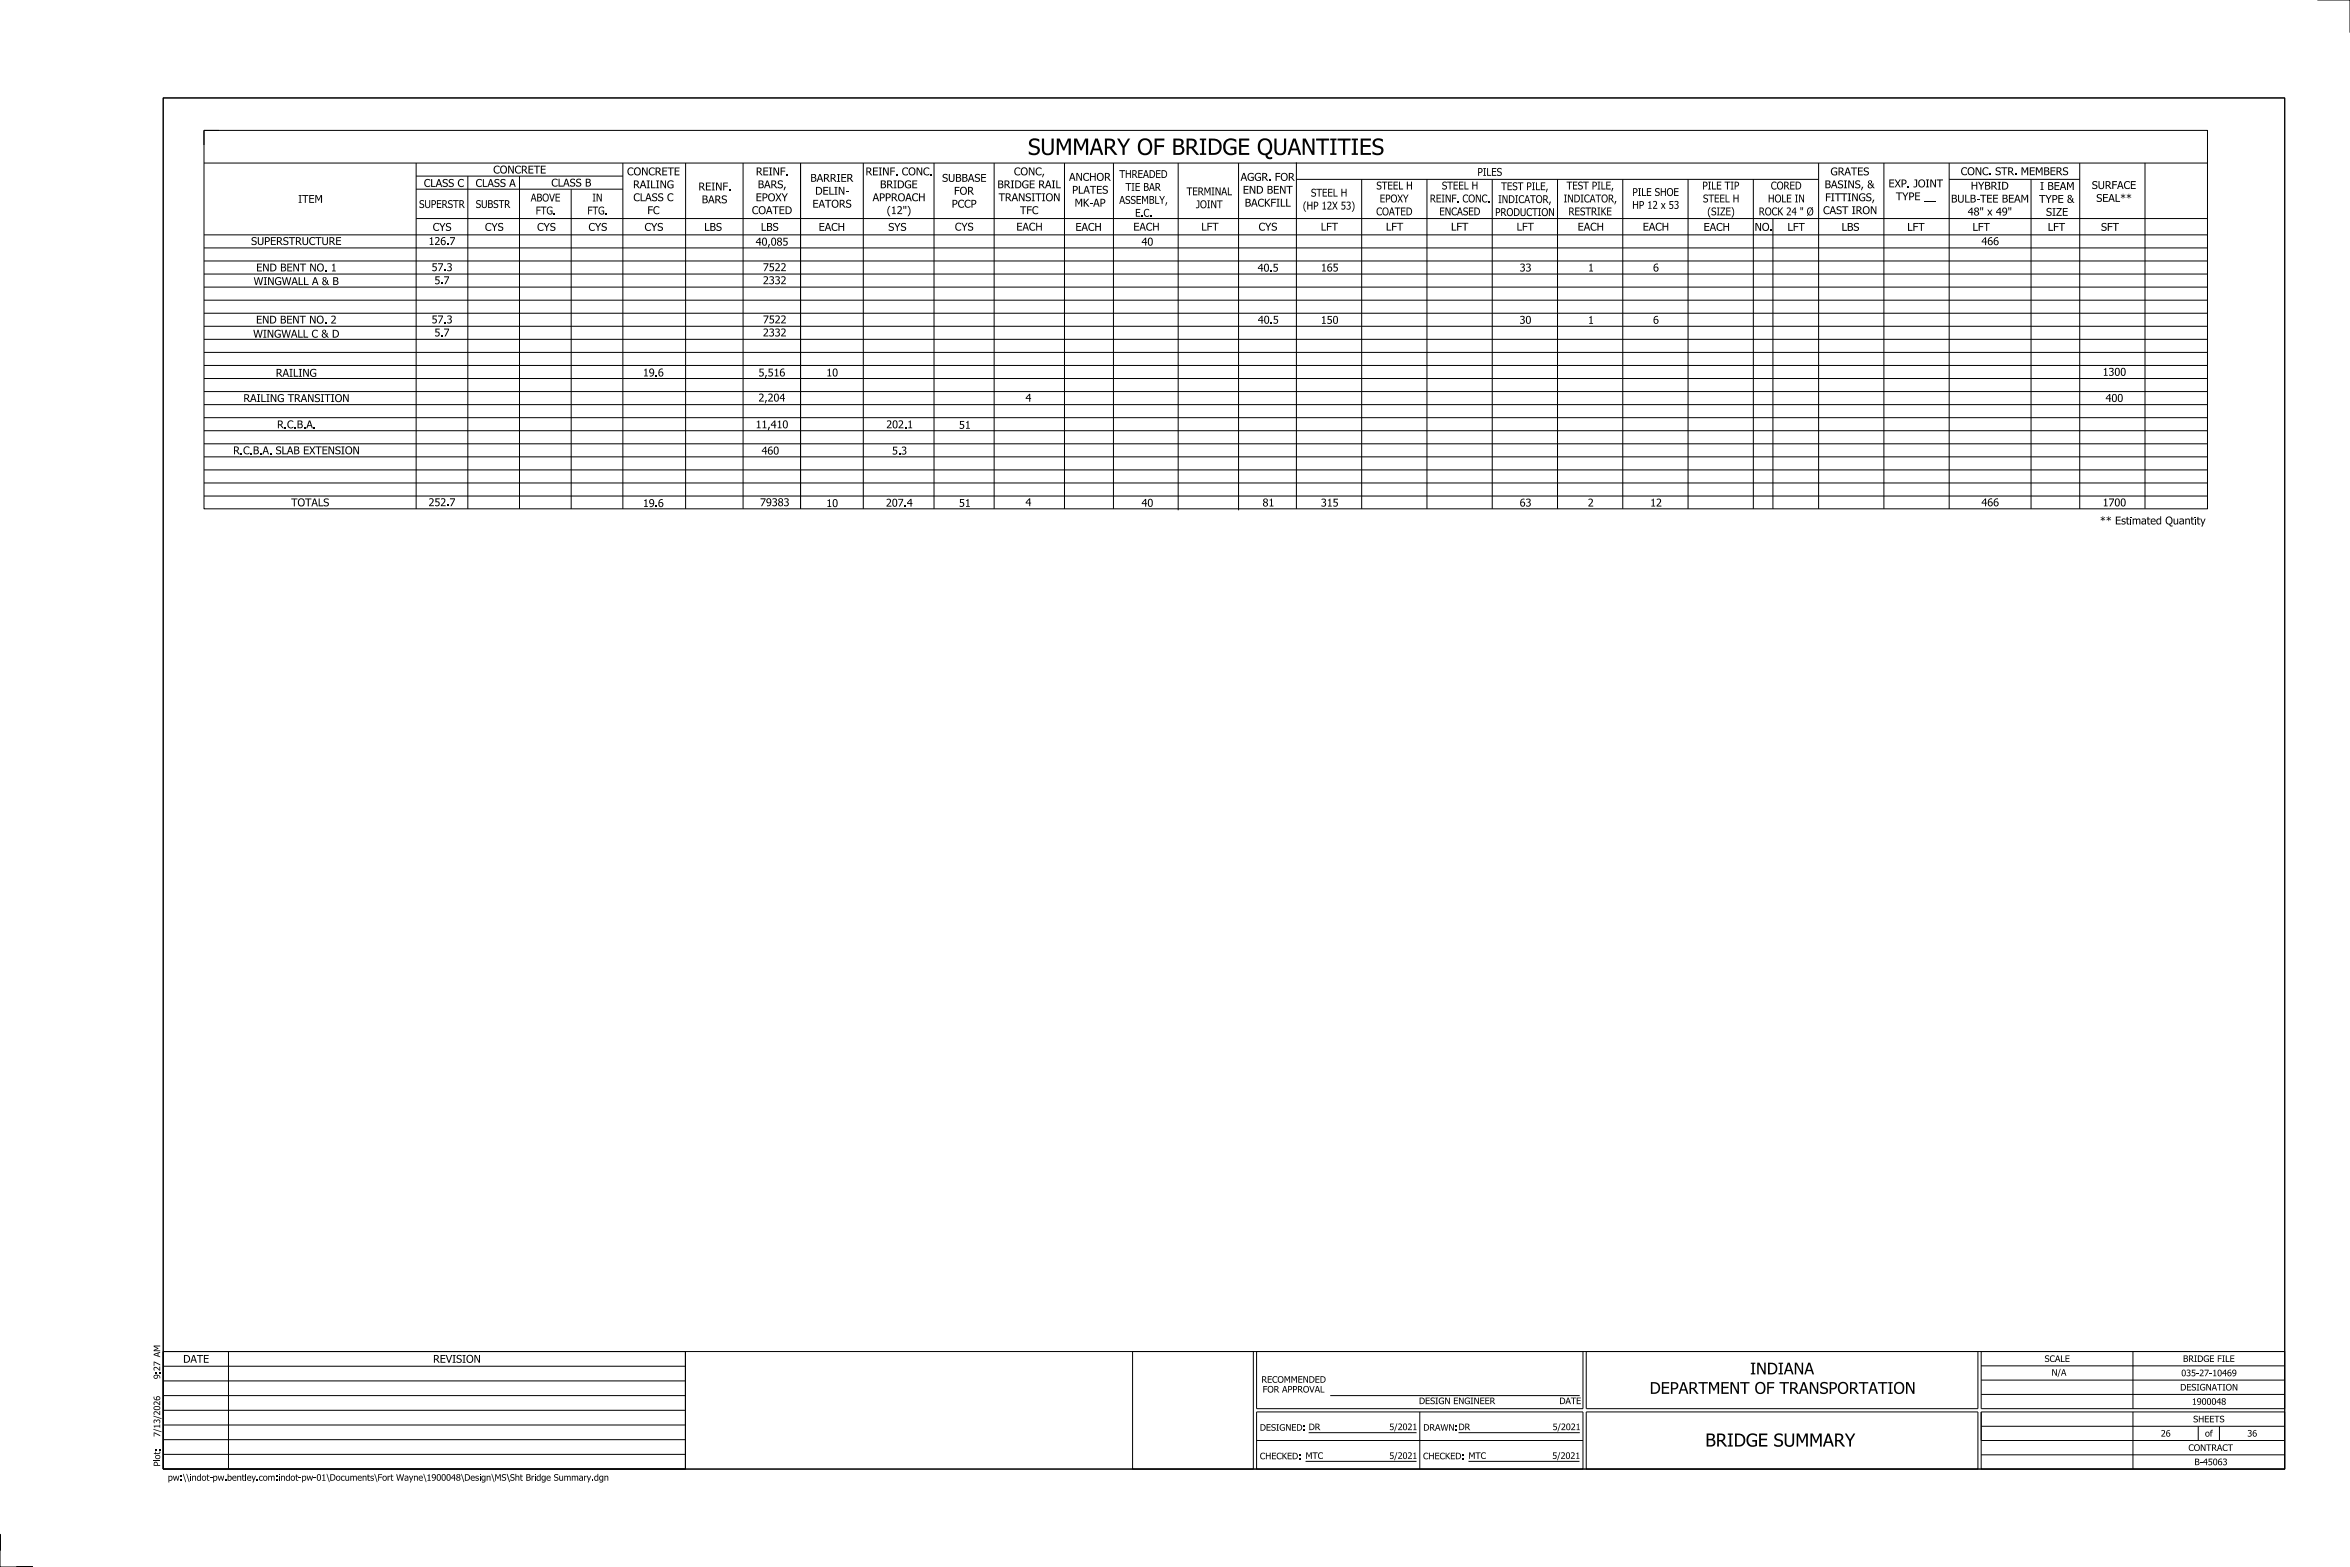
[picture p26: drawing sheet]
<svg xmlns="http://www.w3.org/2000/svg" width="914mm" height="610mm" viewBox="0 0 914 610" stroke-linecap="round" stroke-linejoin="round" font-family="sans-serif">
<defs><g id="words">
<text font-size="6.3" x="400" y="60.3">SUMMARY OF BRIDGE QUANTITIES</text>
<text font-size="5.1" x="663.5" y="562.8">BRIDGE SUMMARY</text>
<g font-size="4.6">
<text x="681" y="534.7">INDIANA</text>
<text x="641.9" y="542.2">DEPARTMENT OF TRANSPORTATION</text>
</g>
<g font-size="3">
<text x="191.9" y="67.5">CONCRETE</text>
<text x="244" y="68.2">CONCRETE</text>
<text x="294.1" y="68.2">REINF.</text>
<text x="315.3" y="70.7">BARRIER</text>
<text x="336.8" y="68.2">REINF. CONC.</text>
<text x="366.6" y="70.7">SUBBASE</text>
<text x="394.5" y="68.2">CONC,</text>
<text x="416" y="70.3">ANCHOR</text>
<text x="435.6" y="69.2">THREADED</text>
<text x="482.7" y="70.3">AGGR. FOR</text>
<text x="574.9" y="68.4">PILES</text>
<text x="712.3" y="68.2">GRATES</text>
<text x="762.9" y="68.1">CONC. STR. MEMBERS</text>
<text x="164.9" y="72.7">CLASS C</text>
<text x="185.1" y="72.7">CLASS A</text>
<text x="214.5" y="72.6">CLASS B</text>
<text x="246.3" y="73.2">RAILING</text>
<text x="271.8" y="74.1">REINF.</text>
<text x="294.8" y="73.2">BARS,</text>
<text x="317.2" y="75.8">DELIN-</text>
<text x="342.4" y="73.2">BRIDGE</text>
<text x="371.2" y="75.8">FOR</text>
<text x="388.1" y="73.2">BRIDGE RAIL</text>
<text x="417.2" y="75.4">PLATES</text>
<text x="438" y="74.3">TIE BAR</text>
<text x="461.7" y="76">TERMINAL</text>
<text x="483.6" y="75.4">END BENT</text>
<text x="510.1" y="76.5">STEEL H</text>
<text x="535.5" y="73.7">STEEL H</text>
<text x="561" y="73.7">STEEL H</text>
<text x="584.1" y="74">TEST PILE,</text>
<text x="609.6" y="73.7">TEST PILE,</text>
<text x="635.2" y="76.2">PILE SHOE</text>
<text x="662.4" y="73.7">PILE TIP</text>
<text x="689" y="73.7">CORED</text>
<text x="710" y="73.2">BASINS, &amp;</text>
<text x="734.8" y="72.9">EXP. JOINT</text>
<text x="737.7" y="77.9">TYPE __</text>
<text x="766.9" y="73.8">HYBRID</text>
<text x="793.8" y="73.9">I BEAM</text>
<text x="813.9" y="73.5">SURFACE</text>
<text x="116" y="78.9">ITEM</text>
<text x="163.1" y="80.9">SUPERSTR</text>
<text x="185.1" y="80.9">SUBSTR</text>
<text x="206.5" y="78.4">ABOVE</text>
<text x="208.5" y="83.4">FTG.</text>
<text x="228.6" y="83.4">FTG.</text>
<text x="230.5" y="78.4">IN</text>
<text x="246.4" y="78.3">CLASS C</text>
<text x="251.9" y="83.3">FC</text>
<text x="273.1" y="79.1">BARS</text>
<text x="292.6" y="83.3">COATED</text>
<text x="294.1" y="78.3">EPOXY</text>
<text x="316.1" y="80.8">EATORS</text>
<text x="339.5" y="78.3">APPROACH</text>
<text x="370.3" y="80.8">PCCP</text>
<text x="388.6" y="78.3">TRANSITION</text>
<text x="396.9" y="83.3">TFC</text>
<text x="418.1" y="80.4">MK-AP</text>
<text x="435.5" y="79.3">ASSEMBLY,</text>
<text x="465.3" y="81">JOINT</text>
<text x="484.4" y="80.4">BACKFILL</text>
<text x="507" y="81.5">(HP 12X 53)</text>
<text x="535.5" y="83.8">COATED</text>
<text x="536.8" y="78.7">EPOXY</text>
<text x="556.4" y="78.7">REINF. CONC.</text>
<text x="560" y="83.8">ENCASED</text>
<text x="582.9" y="79">INDICATOR,</text>
<text x="608.4" y="78.7">INDICATOR,</text>
<text x="610.3" y="83.8">RESTRIKE</text>
<text x="635.1" y="81.3">HP 12 x 53</text>
<text x="662.6" y="78.7">STEEL H</text>
<text x="664.3" y="83.8">(SIZE)</text>
<text x="684.3" y="83.8">ROCK 24 &quot; Ø</text>
<text x="687.9" y="78.7">HOLE IN</text>
<text x="709.4" y="83.3">CAST IRON</text>
<text x="710.2" y="78.3">FITTINGS,</text>
<text x="759.1" y="78.8">BULB-TEE BEAM</text>
<text x="765.7" y="83.8">48&quot; x 49&quot;</text>
<text x="793.4" y="78.9">TYPE &amp;</text>
<text x="796.1" y="84">SIZE</text>
<text x="815.7" y="78.5">SEAL**</text>
<text x="168.4" y="89.8">CYS</text>
<text x="188.7" y="89.8">CYS</text>
<text x="209" y="89.8">CYS</text>
<text x="229" y="89.8">CYS</text>
<text x="250.8" y="89.8">CYS</text>
<text x="274" y="89.8">LBS</text>
<text x="296.1" y="89.8">LBS</text>
<text x="318.6" y="89.8">EACH</text>
<text x="345.6" y="89.8">SYS</text>
<text x="371.5" y="89.7">CYS</text>
<text x="395.5" y="89.7">EACH</text>
<text x="418.5" y="89.8">EACH</text>
<text x="441" y="89.7">EACH</text>
<text x="441.7" y="84.3">E.C.</text>
<text x="467.4" y="89.7">LFT</text>
<text x="489.7" y="89.7">CYS</text>
<text x="513.9" y="89.7">LFT</text>
<text x="539.3" y="89.7">LFT</text>
<text x="564.6" y="89.7">LFT</text>
<text x="581.8" y="84">PRODUCTION</text>
<text x="590.1" y="89.7">LFT</text>
<text x="613.9" y="89.7">EACH</text>
<text x="639.2" y="89.7">EACH</text>
<text x="662.9" y="89.8">EACH</text>
<text x="682.8" y="89.8">NO.</text>
<text x="695.5" y="89.8">LFT</text>
<text x="716.6" y="89.8">LBS</text>
<text x="742.1" y="89.8">LFT</text>
<text x="767.5" y="89.8">LFT</text>
<text x="796.8" y="89.8">LFT</text>
<text x="817.5" y="89.8">SFT</text>
<text x="97.7" y="95.3">SUPERSTRUCTURE</text>
<text x="166.8" y="95.3">126.7</text>
<text x="294" y="95.5">40,085</text>
<text x="444.2" y="95.5">40</text>
<text x="771" y="95.4">466</text>
<text x="99.7" y="105.6">END BENT NO. 1</text>
<text x="167.9" y="105.5">57.3</text>
<text x="296.9" y="105.5">7522</text>
<text x="489.4" y="105.7">40.5</text>
<text x="514" y="105.6">165</text>
<text x="591.3" y="105.6">33</text>
<text x="617.9" y="105.6">1</text>
<text x="98.7" y="110.9">WINGWALL A &amp; B</text>
<text x="169" y="110.6">5.7</text>
<text x="296.9" y="110.6">2332</text>
<text x="99.6" y="125.9">END BENT NO. 2</text>
<text x="167.9" y="125.8">57.3</text>
<text x="296.9" y="125.8">7522</text>
<text x="489.4" y="125.9">40.5</text>
<text x="513.9" y="126">150</text>
<text x="591.3" y="126">30</text>
<text x="617.9" y="126">1</text>
<text x="98.5" y="131.4">WINGWALL C &amp; D</text>
<text x="169" y="130.9">5.7</text>
<text x="296.9" y="130.9">2332</text>
<text x="107.3" y="146.6">RAILING</text>
<text x="250.1" y="146.4">19.6</text>
<text x="295.1" y="146.4">5,516</text>
<text x="321.5" y="146.4">10</text>
<text x="818.1" y="146.2">1300</text>
<text x="94.7" y="156.4">RAILING TRANSITION</text>
<text x="295.1" y="156.2">2,204</text>
<text x="399" y="156.3">4</text>
<text x="819.3" y="156.3">400</text>
<text x="107.8" y="166.6">R.C.B.A.</text>
<text x="294" y="166.6">11,410</text>
<text x="344.9" y="166.6">202.1</text>
<text x="373.1" y="166.8">51</text>
<text x="90.7" y="176.7">R.C.B.A. SLAB EXTENSION</text>
<text x="296.3" y="176.8">460</text>
<text x="347.1" y="176.8">5.3</text>
<text x="113.3" y="197">TOTALS</text>
<text x="166.8" y="196.9">252.7</text>
<text x="250.1" y="197.2">19.6</text>
<text x="295.7" y="196.9">79383</text>
<text x="321.5" y="197.2">10</text>
<text x="344.7" y="197.1">207.4</text>
<text x="373.1" y="197.2">51</text>
<text x="399" y="196.9">4</text>
<text x="444.2" y="197.1">40</text>
<text x="491.3" y="197">81</text>
<text x="514" y="197.1">315</text>
<text x="591.3" y="197.1">63</text>
<text x="617.8" y="197.1">2</text>
<text x="642.1" y="197.1">12</text>
<text x="771" y="197">466</text>
<text x="818.1" y="197">1700</text>
<text x="817.1" y="204">** Estimated Quantity</text>
<text x="71.3" y="530.1">DATE</text>
<text x="168.5" y="530.1">REVISION</text>
</g>
<g font-size="2.5">
<text x="62.3" y="533.4" transform="rotate(-90 62.3 533.4)">2</text>
<text x="795.6" y="529.8">SCALE</text>
<text x="849.4" y="529.8">BRIDGE FILE</text>
<text x="62.3" y="536.5" transform="rotate(-90 62.3 536.5)">9: 7 AM</text>
<text x="490.8" y="537.9">RECOMMENDED</text>
<text x="798.3" y="535.2">N/A</text>
<text x="848.7" y="535.4">035-27-10469</text>
<text x="491.3" y="541.7">FOR APPROVAL</text>
<text x="848.3" y="540.9">DESIGNATION</text>
<text x="62.3" y="550.6" transform="rotate(-90 62.3 550.6)">2</text>
<text x="552.1" y="546.2">DESIGN ENGINEER</text>
<text x="606.8" y="546.2">DATE</text>
<text x="852.9" y="546.5">1900048</text>
<text x="62.3" y="555.8" transform="rotate(-90 62.3 555.8)">1</text>
<text x="490.2" y="556.6">DESIGNED:DR</text>
<text x="540.6" y="556.4">5/2021</text>
<text x="553.8" y="556.6">DRAWN:DR</text>
<text x="604.1" y="556.4">5/2021</text>
<text x="853.4" y="553.3">SHEETS</text>
<text x="62.3" y="559" transform="rotate(-90 62.3 559)">7/ 3/ 026</text>
<text x="840.8" y="558.9">26</text>
<text x="858" y="558.9">of</text>
<text x="874.5" y="558.9">36</text>
<text x="62.3" y="567.8" transform="rotate(-90 62.3 567.8)">o :</text>
<text x="490.2" y="567.7">CHECKED:MTC</text>
<text x="540.6" y="567.6">5/2021</text>
<text x="553.7" y="567.7">CHECKED:MTC</text>
<text x="604" y="567.6">5/2021</text>
<text x="851.5" y="564.4">CONTRACT</text>
<text x="853.9" y="570">B-45063</text>
<text x="62.3" y="570.5" transform="rotate(-90 62.3 570.5)">Plt</text>
<text x="65.3" y="576">pw:\\indot-pw.bentley.com:indot-pw-01\Documents\Fort Wayne\1900048\Design\MS\Sht Bridge Summary.dgn</text>
</g>
</g></defs>
<g fill="#000">
<path d="M825.3 75.7l.7 .4v-.7h.2v.7l.7-.4 .1 .2-.7 .4 .7 .4-.1 .2-.7-.4v.8h-.2v-.8l-.7 .4-.1-.2 .7-.4-.7-.4z" fill-rule="evenodd"/>
<path d="M827.6 75.7l.7 .4v-.7h.2v.7l.7-.4 .1 .2-.7 .4 .7 .4-.1 .2-.7-.4v.8h-.2v-.8l-.7 .4-.1-.2 .7-.4-.7-.4z" fill-rule="evenodd"/>
<path d="M346 80.1h.5a2.74 2.74 0 0 0 0 4 1.8 1.8 0 0 1-1.2-2l.2-1.1z" fill-rule="evenodd"/>
<path d="M347.1 80.7l1-.4v2.7h.5v.3h-1.5v-.3h.6v-2h-.6z" fill-rule="evenodd"/>
<path d="M349.2 80.4a1.14 1.14 0 0 1 1.7 .5 1.14 1.14 0 0 1-.8 1.5l-.6 .5h1.5v.4h-1.9v-.4a1.85 1.85 0 0 0 1.2-2.3l-1.1 .2z" fill-rule="evenodd"/>
<path d="M351.5 80.1h.4l-.1 1.2h-.3z" fill-rule="evenodd"/>
<path d="M352.2 80.1h.5l-.1 1.2h-.3z" fill-rule="evenodd"/>
<path d="M353.1 80.1a1.77 1.77 0 0 1 1.2 1.7v.6a1.7 1.7 0 0 1-1.2 1.7 2.73 2.73 0 0 0 0-4z" fill-rule="evenodd"/>
<path d="M507.9 78.4h.4a2.9 2.9 0 0 0 0 4 1.74 1.74 0 0 1-1.1-1.7l.1-1.5z" fill-rule="evenodd"/>
<path d="M526 78.4a1.76 1.76 0 0 1 1 2l-.3 1.5-.3 .5h-.4a3 3 0 0 0 0-4z" fill-rule="evenodd"/>
<path d="M665.2 80.6h.5a2.9 2.9 0 0 0 0 4 1.74 1.74 0 0 1-1.2-1.7l.2-1.4z" fill-rule="evenodd"/>
<path d="M673.7 80.6a1.76 1.76 0 0 1 1.1 2l-.1 .3a1.7 1.7 0 0 1-1 1.7 3 3 0 0 0 0-4z" fill-rule="evenodd"/>
<path d="M770.5 80.6h.4l-.1 1.2h-.2z" fill-rule="evenodd"/>
<path d="M771.2 80.6h.5l-.1 1.2h-.3z" fill-rule="evenodd"/>
<path d="M781.4 80.6h.5l-.1 1.2h-.3z" fill-rule="evenodd"/>
<path d="M782.2 80.6h.4l-.1 1.2h-.2z" fill-rule="evenodd"/>
<path d="M643.8 102.9a1.56 1.56 0 0 0-.5 1.7 1.56 1.56 0 0 0 1.5 1 1.01 1.01 0 0 0 .5-1.4 1.01 1.01 0 0 0-1.5-.3 .93 .93 0 0 1 1.3-1l-.2-.4zM643.7 104.6a.64 .64 0 0 1 1.2 0 .64 .64 0 0 1-1.2 0z" fill-rule="evenodd"/>
<path d="M591.6 123a.88 .88 0 0 1 1.3-.1 .88 .88 0 0 1 0 1.3l-.2 .1a.99 .99 0 0 1 .4 1.4 .99 .99 0 0 1-1.5 .2l-.1-.5a.73 .73 0 0 0 1.1 .3 .73 .73 0 0 0-.1-1.2h-.4v-.4a.56 .56 0 0 0 .7-.3 .56 .56 0 0 0-.4-.7 .56 .56 0 0 0-.7 .3z" fill-rule="evenodd"/>
<path d="M643.8 123.2a1.6 1.6 0 0 0-.5 1.6 1.6 1.6 0 0 0 1.3 1.2 .99 .99 0 0 0 .7-1.4 .99 .99 0 0 0-1.5-.4 .93 .93 0 0 1 1.3-.9l-.1-.4zM643.7 125a.64 .64 0 0 1 1.2 0 .64 .64 0 0 1-1.2 0z" fill-rule="evenodd"/>
<path d="M295.4 153.3a1.09 1.09 0 0 1 1.7 .3 1.09 1.09 0 0 1-.7 1.6l-.7 .7h1.5v.3h-1.9v-.4a1.83 1.83 0 0 0 1.2-2.3l-1.1 .2z" fill-rule="evenodd"/>
<path d="M299 153.3a1.09 1.09 0 0 1 1.6 .3 1.09 1.09 0 0 1-.6 1.6l-.7 .7h1.5v.3h-1.9v-.4a1.85 1.85 0 0 0 1.1-2.3l-1 .2z" fill-rule="evenodd"/>
<path d="M303.1 194a.74 .74 0 0 0 .2 1.3 .91 .91 0 0 0-.3 1.4 .91 .91 0 0 0 1.4 0 .91 .91 0 0 0-.2-1.4 .86 .86 0 0 0 .2-1.3 .86 .86 0 0 0-1.3 0zM303.2 194.6a.55 .55 0 0 1 1.1 0 .55 .55 0 0 1-1.1 0zM303.1 196a.63 .63 0 0 1 1.2 0 .63 .63 0 0 1-1.2 0z" fill-rule="evenodd"/>
<path d="M817.5 201.2l.6 .4v-.8h.3v.8l.6-.4 .1 .2-.7 .4 .7 .4-.1 .2-.6-.4v.7h-.3v-.7l-.6 .4-.2-.2 .8-.4-.8-.4z" fill-rule="evenodd"/>
<path d="M819.7 201.2l.7 .4v-.8h.3l-.1 .8 .7-.4 .1 .2-.7 .4 .7 .4-.1 .2-.7-.4 .1 .7h-.3v-.7l-.7 .4-.1-.2 .7-.4-.7-.4z" fill-rule="evenodd"/>
<path d="M839.3 202a1.13 1.13 0 0 0-.3 1.4 1.13 1.13 0 0 0 1.3 .6h.6v-3.2h-.3v1l-.8-.1zM839.6 202.2l1-.1v1.4a.8 .8 0 0 1-1.2-.1 .8 .8 0 0 1 .2-1.2z" fill-rule="evenodd"/>
<path d="M60 535a.82 .82 0 0 0 0 1.1 .82 .82 0 0 0 1.1 .1 .82 .82 0 0 0 .1-1.1 .74 .74 0 0 1 .8 1.1h.3a1.39 1.39 0 0 0-.7-1.4 1.39 1.39 0 0 0-1.6 .2zM60 535.6a.55 .55 0 0 1 1.1 0 .55 .55 0 0 1-1.1 0z" fill-rule="evenodd"/>
<path d="M801.5 532.5h.3l-1 3.2h-.2z" fill-rule="evenodd"/>
<path d="M59.7 555.9l3.2 1v.3l-3.2-1z" fill-rule="evenodd"/>
<path d="M59.7 550.7l3.2 1v.3l-3.2-1z" fill-rule="evenodd"/>
<path d="M543.5 553.7h.2l-1 3.2h-.2z" fill-rule="evenodd"/>
<path d="M607 553.7h.3l-1 3.2h-.3z" fill-rule="evenodd"/>
<path d="M860.3 556.4l.8-.2v.3l-.6 .2-.1 .3h.6v.2h-.5v1.7h-.4v-1.7h-.2z" fill-rule="evenodd"/>
<path d="M71.2 573.4h.2l1 3.2h-.3z" fill-rule="evenodd"/>
<path d="M72.5 573.4h.3l1 3.2h-.3z" fill-rule="evenodd"/>
<path d="M76.9 574.2a.95 .95 0 0 0-.4 1.3 .95 .95 0 0 0 1.3 .4l.4 .2v-2.7h-.3v.8zM77.2 574.5h.7v1.1a.66 .66 0 0 1-1-.2 .66 .66 0 0 1 .3-.9z" fill-rule="evenodd"/>
<path d="M88.6 573.4v2.7h.3a1.06 1.06 0 0 0 1.3-.7 1.06 1.06 0 0 0-.5-1.3l-.8 .2v-.9zM88.9 574.6a.62 .62 0 0 1 .9 .6 .62 .62 0 0 1-.9 .5z" fill-rule="evenodd"/>
<path d="M111.5 574.2a.95 .95 0 0 0-.4 1.3 .95 .95 0 0 0 1.2 .4l.5 .2v-2.7h-.3v.8zM111.7 574.5h.8l-.2 1.2a.67 .67 0 0 1-.9-.3 .67 .67 0 0 1 .3-.9z" fill-rule="evenodd"/>
<path d="M127 573.4h.3l1 3.2h-.3z" fill-rule="evenodd"/>
<path d="M145.6 573.4h.3l1 3.2h-.3z" fill-rule="evenodd"/>
<path d="M164.7 573.4h.3l1 3.2h-.3z" fill-rule="evenodd"/>
<path d="M179.4 573.4h.3l1 3.2h-.3z" fill-rule="evenodd"/>
<path d="M191.2 573.4h.3l.9 3.2h-.2z" fill-rule="evenodd"/>
<path d="M197.1 573.4h.3l1 3.2h-.3z" fill-rule="evenodd"/>
<path d="M200.6 573.4h.3l.1 .8a.64 .64 0 0 1 .7-.1 .64 .64 0 0 1 .4 .7v1.3h-.3v-1.1a.48 .48 0 0 0-.3-.6 .48 .48 0 0 0-.6 .2v1.5h-.3z" fill-rule="evenodd"/>
<path d="M209.1 574.2a.97 .97 0 0 0-.4 1.2 .97 .97 0 0 0 1.1 .6l.6 .1v-2.7h-.4v.8zM209.3 574.5h.7l-.1 1.2a.67 .67 0 0 1-.9-.3 .67 .67 0 0 1 .3-.9z" fill-rule="evenodd"/>
<path d="M231.6 574.2a.97 .97 0 0 0-.5 1.2 .97 .97 0 0 0 1.1 .6l.6 .1v-2.7h-.3v.8zM231.8 574.5h.7l-.1 1.2a.67 .67 0 0 1-1-.3 .67 .67 0 0 1 .4-.9z" fill-rule="evenodd"/>
<path d="M543.5 564.9h.2l-1 3.2h-.2z" fill-rule="evenodd"/>
<path d="M606.8 564.9h.3l-1 3.2h-.2z" fill-rule="evenodd"/>
<circle cx="889" cy="571.5" r=".11"/>
</g>
<g fill="none" stroke="#000" stroke-width=".39">
<path d="M901.7 0h12.7v12.7M63.5 38.1h825.5v533.4h-825.5zM79.4 50.7h779.5v147.2h-779.5zM85.2 50.7h-5.8v5.7M79.4 63.4h779.5M161.9 63.4v134.5M161.9 68.5h80.5M161.9 73.6h80.5M182 68.5v129.4M202.1 68.5v129.4M222.2 73.6v124.3M242.4 63.4v134.5"/>
<path d="M266.8 63.4v134.5M289.1 63.4v134.5M311.5 63.4v134.5M335.9 63.4v134.5M363.4 63.4v134.5M386.8 63.4v134.5M414.2 63.4v134.5M433.2 63.4v134.5M458.4 63.4v135.1M481.9 63.4v135.1M504.3 69.8h203.3M504.4 63.2v134.7"/>
<path d="M529.8 69.8v128.1M555.2 69.8v128.1M580.6 69.8v128.1M606 69.8v128.1M631.4 69.8v128.1M656.8 69.8v128.1M682.2 69.8v128.1M707.6 63.4v134.5M733 63.4v134.5M758.4 69.8h50.8M758.4 63.4v134.5M790.3 69.8v128.1"/>
<path d="M809.2 63.4v134.5M834.6 63.4v134.5M79.4 91.4h779.5M79.4 96.4h779.5M161.9 85h697M689.9 85v112.9M79.4 101.5h779.5M79.4 106.6h779.5M79.4 111.7h779.5M79.4 116.8h779.5M79.4 121.8h779.5M79.4 126.9h779.5"/>
<path d="M79.4 132h779.5M79.4 137.1h779.5M79.4 142.2h779.5M79.4 147.2h779.5M79.4 152.3h779.5M79.4 157.4h779.5M79.4 162.5h779.5M79.4 167.6h779.5M79.4 172.6h779.5M79.4 177.7h779.5M79.4 182.8h779.5M79.4 187.9h779.5"/>
<path d="M79.4 193h779.5M63.5 525.8h825.5M63.5 525.8h203.2v45.7h-203.2zM63.5 525.8h203.2v45.7h-203.2M63.5 531.5h203.2M63.5 537.2h203.2M63.5 525.8v45.7M88.9 525.8v45.7M440.7 525.8h47v45.7h-47zM488.9 525.8h127v22.2h-127zM617.2 525.8h152.4v22.2h-152.4zM770.9 536.9h118.1"/>
<path d="M770.9 531.4h118.1M770.9 525.8h118.1v22.2h-118.1zM829.9 525.8v22.2M63.5 542.9h203.2M63.5 554.4h203.2M63.5 548.6h203.2M488.9 549.3h127v22.2h-127zM509.2 557.4h42M517.6 542.9h97.1M552.4 549.3v22.2M567.5 557.4h47.2M617.2 549.3h152.4v22.2h-152.4z"/>
<path d="M770.9 549.3h118.1v22.2h-118.1zM770.9 549.3v11.1h118.1M770.9 542.5h118.1M770.9 554.8h118.1M829.9 549.3v22.2M855.3 554.8v5.6M863.6 554.8v5.6M59.7 568.2h2.6M63.5 565.8h203.2M63.5 560.1h203.2M95.6 573.4v2.7M488.9 560.4h127"/>
<path d="M508 568.5h43.2M571.4 568.5h43.2M770.9 566h118.1M0 603.2v-6.3v12.7h12.7h-6.4"/>
</g>
<use href="#words"/>
</svg>
